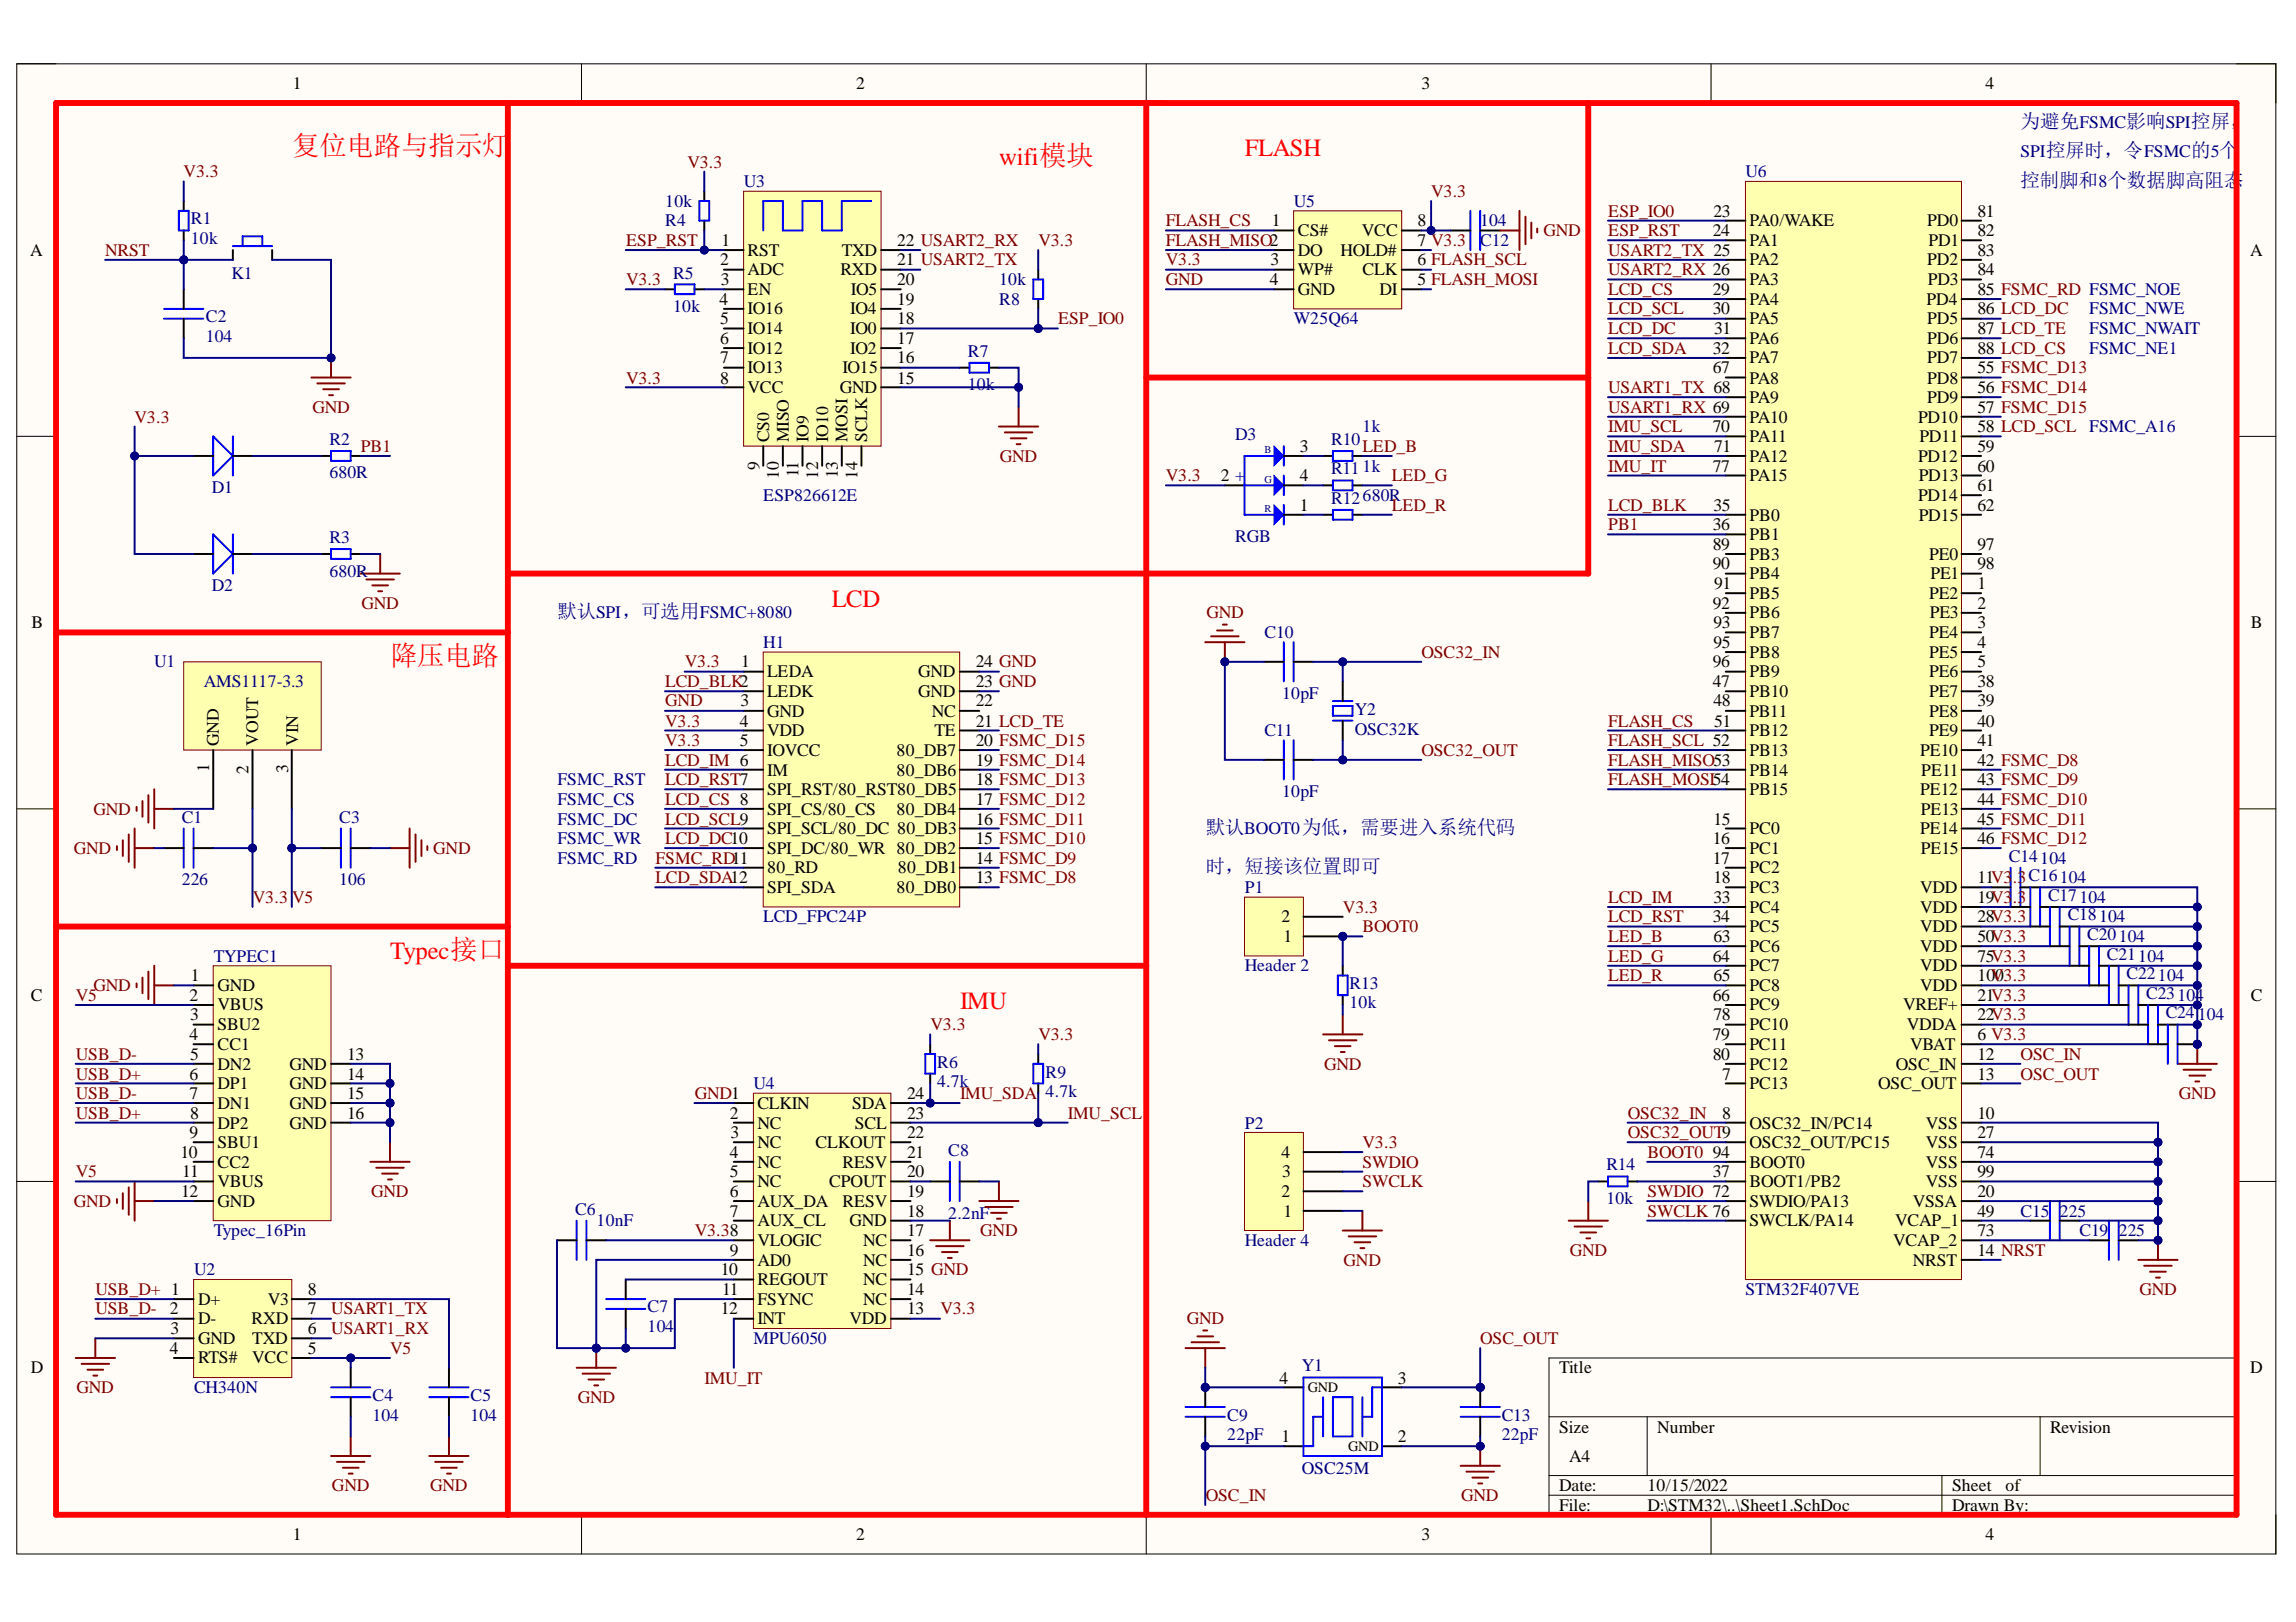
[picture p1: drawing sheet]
<svg xmlns="http://www.w3.org/2000/svg" width="297mm" height="210mm" viewBox="0 0 297 210" stroke-linecap="round" stroke-linejoin="round" font-family="sans-serif">
<defs><g id="words">
<g font-size="3.5" fill="#f00">
<text x="37.8" y="20.1">复位电路与指示灯</text>
<text x="50.5" y="86">降压电路</text>
</g>
<g font-size="3.2" fill="#f00">
<text x="129.3" y="21.4">wifi模块</text>
<text x="161.1" y="20.2">FLASH</text>
<text x="107.6" y="78.6">LCD</text>
<text x="50.5" y="124.1">Typec接口</text>
<text x="124.2" y="130.6">IMU</text>
</g>
<g font-size="2.5" fill="#000080">
<text x="261.4" y="16.5">为避免FSMC影响SPI控屏，</text>
<text x="261.4" y="24.1">控制脚和8个数据脚高阻态</text>
<text x="72.1" y="79.9">默认SPI，可选用FSMC+8080</text>
<text x="156" y="107.9">默认BOOT0为低，需要进入系统代码</text>
<text x="156" y="112.9">时，短接该位置即可</text>
</g>
<g font-size="2.3">
<text x="37.9" y="11.6">1</text>
<text x="110.8" y="11.6">2</text>
<text x="183.9" y="11.6">3</text>
<text x="256.9" y="11.6">4</text>
<text x="164.5" y="29.3">1</text>
<text x="183.4" y="29.3">8</text>
<text x="221.7" y="28">23</text>
<text x="226.3" y="29.3">PA0/WAKE</text>
<text x="249.3" y="29.3">PD0</text>
<text x="255.8" y="28">81</text>
<text x="3.9" y="33.1">A</text>
<text x="93.2" y="34.4">2</text>
<text x="93.3" y="31.8">1</text>
<text x="96.7" y="33.1">RST</text>
<text x="96.7" y="35.6">ADC</text>
<text x="108.7" y="35.6">RXD</text>
<text x="108.9" y="33.1">TXD</text>
<text x="116.1" y="34.4">21 USART2_TX</text>
<text x="116.1" y="31.8">22 USART2_RX</text>
<text x="164.4" y="34.4">3</text>
<text x="167.9" y="30.6">CS#</text>
<text x="167.9" y="33.1">DO</text>
<text x="167.9" y="35.6">WP#</text>
<text x="173.4" y="33.1">HOLD#</text>
<text x="176.2" y="30.6">VCC</text>
<text x="176.3" y="35.6">CLK</text>
<text x="183.4" y="34.4">6 FLASH_SCL</text>
<text x="183.4" y="31.8">7 V3.3</text>
<text x="221.6" y="30.6">24</text>
<text x="226.3" y="31.8">PA1</text>
<text x="226.3" y="34.4">PA2</text>
<text x="249.3" y="34.4">PD2</text>
<text x="249.5" y="31.8">PD1</text>
<text x="255.8" y="30.6">82</text>
<text x="255.8" y="33.1">83</text>
<text x="255.8" y="35.6">84</text>
<text x="291.1" y="33.1">A</text>
<text x="93.1" y="39.4">4</text>
<text x="93.2" y="42">5</text>
<text x="93.3" y="36.9">3</text>
<text x="96.7" y="38.2">EN</text>
<text x="96.7" y="40.7">IO16</text>
<text x="110" y="40.7">IO4</text>
<text x="110.1" y="38.2">IO5</text>
<text x="116.1" y="42">18</text>
<text x="116.1" y="39.4">19</text>
<text x="116.1" y="36.9">20</text>
<text x="164.3" y="36.9">4</text>
<text x="167.9" y="38.2">GND</text>
<text x="178.5" y="38.2">DI</text>
<text x="183.4" y="36.9">5 FLASH_MOSI</text>
<text x="221.6" y="38.2">29</text>
<text x="221.6" y="40.7">30</text>
<text x="226.3" y="36.9">PA3</text>
<text x="226.3" y="39.4">PA4</text>
<text x="226.3" y="42">PA5</text>
<text x="249.2" y="39.4">PD4</text>
<text x="249.3" y="42">PD5</text>
<text x="249.4" y="36.9">PD3</text>
<text x="255.8" y="38.2">85 FSMC_RD FSMC_NOE</text>
<text x="255.8" y="40.7">86 LCD_DC</text>
<text x="93.2" y="44.5">6</text>
<text x="93.2" y="47">7</text>
<text x="96.7" y="43.2">IO14</text>
<text x="96.7" y="45.8">IO12</text>
<text x="110" y="45.8">IO2</text>
<text x="110" y="43.2">IO0</text>
<text x="116.1" y="47">16</text>
<text x="116.1" y="44.5">17</text>
<text x="221.6" y="45.8">32</text>
<text x="221.8" y="43.2">31</text>
<text x="226.3" y="44.5">PA6</text>
<text x="226.3" y="47">PA7</text>
<text x="249.3" y="44.5">PD6</text>
<text x="249.3" y="47">PD7</text>
<text x="255.8" y="43.2">87 LCD_TE</text>
<text x="255.8" y="45.8">88 LCD_CS</text>
<text x="93.2" y="49.6">8</text>
<text x="96.7" y="48.3">IO13</text>
<text x="96.7" y="50.9">VCC</text>
<text x="108.6" y="50.9">GND</text>
<text x="109" y="48.3">IO15</text>
<text x="116.1" y="49.6">15</text>
<text x="221.6" y="48.3">67</text>
<text x="226.3" y="49.6">PA8</text>
<text x="226.3" y="52.2">PA9</text>
<text x="249.3" y="49.6">PD8</text>
<text x="249.3" y="52.2">PD9</text>
<text x="255.8" y="48.3">55 FSMC_D13</text>
<text x="255.8" y="50.9">56 FSMC_D14</text>
<text x="255.8" y="53.4">57 FSMC_D15</text>
<text x="99.5" y="57.2" transform="rotate(-90 99.5 57.2)">CS0</text>
<text x="102" y="57.2" transform="rotate(-90 102 57.2)">MISO</text>
<text x="104.6" y="57.2" transform="rotate(-90 104.6 57.2)">IO9</text>
<text x="107.1" y="57.2" transform="rotate(-90 107.1 57.2)">IO10</text>
<text x="109.7" y="57.2" transform="rotate(-90 109.7 57.2)">MOSI</text>
<text x="112.2" y="57.2" transform="rotate(-90 112.2 57.2)">SCLK</text>
<text x="168.2" y="58.5">3</text>
<text x="221.6" y="56">70</text>
<text x="221.8" y="58.5">71</text>
<text x="226.3" y="54.7">PA10</text>
<text x="226.3" y="57.2">PA11</text>
<text x="226.3" y="59.8">PA12</text>
<text x="248.1" y="54.7">PD10</text>
<text x="248.1" y="59.8">PD12</text>
<text x="248.3" y="57.2">PD11</text>
<text x="255.8" y="56">58 LCD_SCL</text>
<text x="255.8" y="58.5">59</text>
<text x="98.2" y="60.8" transform="rotate(-90 98.2 60.8)">9</text>
<text x="100.8" y="62" transform="rotate(-90 100.8 62)">10</text>
<text x="103.3" y="61.8" transform="rotate(-90 103.3 61.8)">11</text>
<text x="105.9" y="62" transform="rotate(-90 105.9 62)">12</text>
<text x="108.4" y="61.9" transform="rotate(-90 108.4 61.9)">13</text>
<text x="110.9" y="62" transform="rotate(-90 110.9 62)">14</text>
<text x="157.9" y="62.3">2 +</text>
<text x="168.2" y="62.3">4</text>
<text x="221.6" y="61">77</text>
<text x="226.3" y="62.3">PA15</text>
<text x="248.1" y="64.8">PD14</text>
<text x="248.2" y="62.3">PD13</text>
<text x="255.8" y="61">60</text>
<text x="255.8" y="63.6">61</text>
<text x="168.2" y="66.1">1</text>
<text x="221.6" y="68.6">36</text>
<text x="221.6" y="71.2">89</text>
<text x="221.7" y="66.1">35</text>
<text x="226.3" y="67.4">PB0</text>
<text x="226.3" y="69.9">PB1</text>
<text x="248.2" y="67.4">PD15</text>
<text x="255.8" y="66.1">62</text>
<text x="255.8" y="71.2">97</text>
<text x="221.6" y="73.7">90</text>
<text x="221.8" y="76.2">91</text>
<text x="226.3" y="72.4">PB3</text>
<text x="226.3" y="75">PB4</text>
<text x="226.3" y="77.5">PB5</text>
<text x="249.6" y="72.4">PE0</text>
<text x="249.6" y="77.5">PE2</text>
<text x="249.8" y="75">PE1</text>
<text x="255.8" y="73.7">98</text>
<text x="255.8" y="76.2">1</text>
<text x="4.1" y="81.3">B</text>
<text x="221.6" y="78.8">92</text>
<text x="221.7" y="81.3">93</text>
<text x="221.7" y="83.8">95</text>
<text x="226.3" y="80">PB6</text>
<text x="226.3" y="82.6">PB7</text>
<text x="249.6" y="82.6">PE4</text>
<text x="249.7" y="80">PE3</text>
<text x="255.8" y="78.8">2</text>
<text x="255.8" y="81.3">3</text>
<text x="255.8" y="83.8">4</text>
<text x="291.2" y="81.3">B</text>
<text x="95.9" y="86.4">1</text>
<text x="99.3" y="87.6">LEDA</text>
<text x="118.8" y="87.6">GND</text>
<text x="126.2" y="88.9">23 GND</text>
<text x="126.2" y="86.4">24 GND</text>
<text x="221.6" y="86.4">96</text>
<text x="221.6" y="88.9">47</text>
<text x="226.3" y="85.1">PB8</text>
<text x="226.3" y="87.6">PB9</text>
<text x="249.6" y="85.1">PE5</text>
<text x="249.6" y="87.6">PE6</text>
<text x="255.8" y="86.4">5</text>
<text x="255.8" y="88.9">38</text>
<text x="95.7" y="94">4</text>
<text x="95.8" y="91.4">3</text>
<text x="99.3" y="90.2">LEDK</text>
<text x="99.3" y="92.8">GND</text>
<text x="99.3" y="95.3">VDD</text>
<text x="118.8" y="90.2">GND</text>
<text x="120.6" y="92.8">NC</text>
<text x="120.9" y="95.3">TE</text>
<text x="126.2" y="94">21 LCD_TE</text>
<text x="126.2" y="91.4">22</text>
<text x="221.7" y="91.4">48</text>
<text x="221.8" y="94">51</text>
<text x="226.3" y="90.2">PB10</text>
<text x="226.3" y="92.8">PB11</text>
<text x="226.3" y="95.3">PB12</text>
<text x="249.6" y="90.2">PE7</text>
<text x="249.6" y="92.8">PE8</text>
<text x="249.6" y="95.3">PE9</text>
<text x="255.8" y="91.4">39</text>
<text x="255.8" y="94">40</text>
<text x="27.1" y="99.9" transform="rotate(-90 27.1 99.9)">1</text>
<text x="28.3" y="96.6" transform="rotate(-90 28.3 96.6)">GND</text>
<text x="32.1" y="100.1" transform="rotate(-90 32.1 100.1)">2</text>
<text x="33.4" y="96.6" transform="rotate(-90 33.4 96.6)">VOUT</text>
<text x="37.3" y="100" transform="rotate(-90 37.3 100)">3</text>
<text x="38.6" y="96.6" transform="rotate(-90 38.6 96.6)">VIN</text>
<text x="95.7" y="96.6">5</text>
<text x="99.3" y="97.8">IOVCC</text>
<text x="99.3" y="100.4">IM</text>
<text x="116" y="100.4">80_DB6</text>
<text x="116" y="97.8">80_DB7</text>
<text x="126.2" y="101.6">18 FSMC_D13</text>
<text x="126.2" y="99.1">19 FSMC_D14</text>
<text x="126.2" y="96.6">20 FSMC_D15</text>
<text x="226.3" y="97.8">PB13</text>
<text x="226.3" y="100.4">PB14</text>
<text x="248.4" y="97.8">PE10</text>
<text x="248.6" y="100.4">PE11</text>
<text x="255.8" y="96.6">41</text>
<text x="255.8" y="99.1">42 FSMC_D8</text>
<text x="255.8" y="101.6">43 FSMC_D9</text>
<text x="99.3" y="102.9">SPI_RST/80_RST80_DB5</text>
<text x="99.3" y="105.4">SPI_CS/80_CS</text>
<text x="99.3" y="108">SPI_SCL/80_DC 80_DB3</text>
<text x="116" y="105.4">80_DB4</text>
<text x="126.2" y="106.7">16 FSMC_D11</text>
<text x="126.2" y="104.2">17 FSMC_D12</text>
<text x="221.7" y="106.7">15</text>
<text x="226.3" y="102.9">PB15</text>
<text x="226.3" y="108">PC0</text>
<text x="248.4" y="102.9">PE12</text>
<text x="248.4" y="108">PE14</text>
<text x="248.5" y="105.4">PE13</text>
<text x="255.8" y="104.2">44 FSMC_D10</text>
<text x="255.8" y="106.7">45 FSMC_D11</text>
<text x="99.3" y="110.5">SPI_DC/80_WR 80_DB2</text>
<text x="99.3" y="113">80_RD</text>
<text x="116.2" y="113">80_DB1</text>
<text x="126.2" y="111.8">14 FSMC_D9</text>
<text x="126.2" y="109.2">15 FSMC_D10</text>
<text x="221.6" y="109.2">16</text>
<text x="221.6" y="111.8">17</text>
<text x="226.3" y="110.5">PC1</text>
<text x="226.3" y="113">PC2</text>
<text x="248.5" y="110.5">PE15</text>
<text x="255.8" y="109.2">46 FSMC_D12</text>
<text x="99.3" y="115.6">SPI_SDA</text>
<text x="116" y="115.6">80_DB0</text>
<text x="126.2" y="114.3">13 FSMC_D8</text>
<text x="165.8" y="119.4">2</text>
<text x="221.6" y="119.4">34</text>
<text x="221.7" y="114.3">18</text>
<text x="221.7" y="116.8">33</text>
<text x="226.3" y="115.6">PC3</text>
<text x="226.3" y="118.1">PC4</text>
<text x="248.4" y="115.6">VDD</text>
<text x="248.4" y="118.1">VDD</text>
<text x="255.8" y="114.3">11V3</text>
<text x="255.8" y="119.4">28V3.3</text>
<text x="255.8" y="116.8">19V3</text>
<text x="166" y="121.9">1</text>
<text x="221.6" y="124.4">64</text>
<text x="221.7" y="121.9">63</text>
<text x="226.3" y="120.6">PC5</text>
<text x="226.3" y="123.2">PC6</text>
<text x="226.3" y="125.7">PC7</text>
<text x="248.4" y="120.6">VDD</text>
<text x="248.4" y="123.2">VDD</text>
<text x="248.4" y="125.7">VDD</text>
<text x="255.8" y="121.9">50V3.3</text>
<text x="255.8" y="124.4">75V3.3</text>
<text x="4" y="129.5">C</text>
<text x="24.5" y="129.5">2</text>
<text x="24.7" y="127">1</text>
<text x="28.2" y="128.2">GND</text>
<text x="28.2" y="130.8">VBUS</text>
<text x="221.6" y="129.5">66</text>
<text x="221.7" y="127">65</text>
<text x="226.3" y="128.2">PC8</text>
<text x="226.3" y="130.8">PC9</text>
<text x="246.2" y="130.8">VREF+</text>
<text x="248.4" y="128.2">VDD</text>
<text x="255.8" y="127">10V</text>
<text x="255.8" y="129.5">21V3.3</text>
<text x="258.1" y="127">03.3</text>
<text x="291.2" y="129.5">C</text>
<text x="24.5" y="134.6">4</text>
<text x="24.6" y="132">3</text>
<text x="24.6" y="137.2">5</text>
<text x="28.2" y="133.3">SBU2</text>
<text x="28.2" y="135.9">CC1</text>
<text x="44.9" y="137.2">13</text>
<text x="221.6" y="134.6">79</text>
<text x="221.6" y="137.2">80</text>
<text x="221.7" y="132">78</text>
<text x="226.3" y="133.3">PC10</text>
<text x="226.3" y="135.9">PC11</text>
<text x="246.7" y="133.3">VDDA</text>
<text x="247.1" y="135.9">VBAT</text>
<text x="255.8" y="132">22V3.3</text>
<text x="255.8" y="134.6">6 V3.3</text>
<text x="255.8" y="137.2">12</text>
<text x="24.5" y="139.7">6</text>
<text x="24.5" y="142.2">7</text>
<text x="28.2" y="138.4">DN2</text>
<text x="28.2" y="141">DP1</text>
<text x="28.2" y="143.5">DN1</text>
<text x="37.5" y="138.4">GND</text>
<text x="37.5" y="141">GND</text>
<text x="37.5" y="143.5">GND</text>
<text x="44.9" y="139.7">14</text>
<text x="44.9" y="142.2">15</text>
<text x="98" y="143.5">CLKIN</text>
<text x="110.2" y="143.5">SDA</text>
<text x="117.4" y="142.2">24</text>
<text x="222.8" y="139.7">7</text>
<text x="226.3" y="138.4">PC12</text>
<text x="226.3" y="141">PC13</text>
<text x="243" y="141">OSC_OUT</text>
<text x="245.3" y="138.4">OSC_IN</text>
<text x="255.8" y="139.7">13</text>
<text x="23.3" y="149.8">10</text>
<text x="24.5" y="147.3">9</text>
<text x="24.6" y="144.8">8</text>
<text x="28.2" y="146">DP2</text>
<text x="28.2" y="148.6">SBU1</text>
<text x="37.5" y="146">GND</text>
<text x="44.9" y="144.8">16</text>
<text x="94.4" y="144.8">2</text>
<text x="94.4" y="149.8">4</text>
<text x="94.5" y="147.3">3</text>
<text x="98" y="146">NC</text>
<text x="98" y="148.6">NC</text>
<text x="105.5" y="148.6">CLKOUT</text>
<text x="110.6" y="146">SCL</text>
<text x="117.4" y="149.8">21</text>
<text x="117.4" y="147.3">22</text>
<text x="117.4" y="144.8">23</text>
<text x="165.8" y="149.8">4</text>
<text x="221.6" y="149.8">94</text>
<text x="222.8" y="144.8">8</text>
<text x="226.3" y="146">OSC32_IN/PC14</text>
<text x="226.3" y="148.6">OSC32_OUT/PC15</text>
<text x="249.2" y="146">VSS</text>
<text x="249.2" y="148.6">VSS</text>
<text x="255.8" y="144.8">10</text>
<text x="255.8" y="147.3">27</text>
<text x="255.8" y="149.8">74</text>
<text x="23.4" y="154.9">12</text>
<text x="23.6" y="152.4">11</text>
<text x="28.2" y="151.1">CC2</text>
<text x="28.2" y="153.6">VBUS</text>
<text x="94.4" y="152.4">5</text>
<text x="94.4" y="154.9">6</text>
<text x="98" y="151.1">NC</text>
<text x="98" y="153.6">NC</text>
<text x="107.3" y="153.6">CPOUT</text>
<text x="109" y="151.1">RESV</text>
<text x="117.4" y="154.9">19</text>
<text x="117.4" y="152.4">20</text>
<text x="165.8" y="154.9">2</text>
<text x="165.9" y="152.4">3</text>
<text x="221.6" y="152.4">37</text>
<text x="226.3" y="153.6">BOOT1/PB2</text>
<text x="226.3" y="151.1">BOOT0</text>
<text x="249.2" y="151.1">VSS</text>
<text x="249.2" y="153.6">VSS</text>
<text x="255.8" y="154.9">20</text>
<text x="255.8" y="152.4">99</text>
<text x="28.2" y="156.2">GND</text>
<text x="94.4" y="157.4">7</text>
<text x="98" y="156.2">AUX_DA</text>
<text x="98" y="158.7">AUX_CL</text>
<text x="98" y="161.2">VLOGIC</text>
<text x="109" y="156.2">RESV</text>
<text x="109.9" y="158.7">GND</text>
<text x="111.7" y="161.2">NC</text>
<text x="117.4" y="160">17</text>
<text x="117.4" y="157.4">18</text>
<text x="166" y="157.4">1</text>
<text x="226.3" y="156.2">SWDIO/PA13</text>
<text x="226.3" y="158.7">SWCLK/PA14</text>
<text x="244.9" y="161.2">VCAP_2</text>
<text x="245.2" y="158.7">VCAP_1</text>
<text x="247.5" y="156.2">VSSA</text>
<text x="255.8" y="157.4">49</text>
<text x="255.8" y="160">73</text>
<text x="39.8" y="167.6">8</text>
<text x="93.3" y="165">10</text>
<text x="93.4" y="167.6">11</text>
<text x="94.4" y="162.5">9</text>
<text x="98" y="163.8">AD0</text>
<text x="98" y="166.3">REGOUT</text>
<text x="111.7" y="166.3">NC</text>
<text x="111.7" y="163.8">NC</text>
<text x="117.4" y="167.6">14</text>
<text x="117.4" y="165">15 GND</text>
<text x="117.4" y="162.5">16</text>
<text x="247.5" y="163.8">NRST</text>
<text x="255.8" y="162.5">14 NRST</text>
<text x="22" y="170.1">2</text>
<text x="22.1" y="172.6">3</text>
<text x="25.6" y="168.8">D+</text>
<text x="25.6" y="171.4">D-</text>
<text x="25.6" y="173.9">GND</text>
<text x="32.6" y="171.4">RXD</text>
<text x="32.6" y="173.9">TXD</text>
<text x="34.7" y="168.8">V3</text>
<text x="39.8" y="172.6">6</text>
<text x="39.8" y="170.1">7</text>
<text x="93.3" y="170.1">12</text>
<text x="98" y="168.8">FSYNC</text>
<text x="98" y="171.4">INT</text>
<text x="109.9" y="171.4">VDD</text>
<text x="111.7" y="168.8">NC</text>
<text x="117.4" y="170.1">13</text>
<text x="4" y="177.7">D</text>
<text x="22" y="175.2">4</text>
<text x="25.6" y="176.4">RTS#</text>
<text x="32.6" y="176.4">VCC</text>
<text x="39.8" y="175.2">5</text>
<text x="165.5" y="179">4</text>
<text x="180.8" y="179">3</text>
<text x="201.7" y="177.7">Title</text>
<text x="291.1" y="177.7">D</text>
<text x="201.7" y="185.4">Size</text>
<text x="214.4" y="185.4">Number</text>
<text x="265.2" y="185.4">Revision</text>
<text x="165.8" y="186.6">1</text>
<text x="180.8" y="186.6">2</text>
<text x="203" y="189.2">A4</text>
<text x="201.7" y="193">Date:</text>
<text x="201.7" y="195.5">File:</text>
<text x="213.1" y="193">10/15/2022</text>
<text x="213.1" y="195.5">D:\STM32\..\Sheet1.SchDoc</text>
<text x="252.5" y="193">Sheet</text>
<text x="252.5" y="195.5">Drawn By:</text>
<text x="259.5" y="193">of</text>
<text x="37.9" y="199.3">1</text>
<text x="110.8" y="199.3">2</text>
<text x="183.9" y="199.3">3</text>
<text x="256.9" y="199.3">4</text>
</g>
<g font-size="2.3" fill="#800000">
<text x="23.8" y="23">V3.3</text>
<text x="88.9" y="21.7">V3.3</text>
<text x="150.8" y="29.3">FLASH_CS</text>
<text x="185.2" y="25.5">V3.3</text>
<text x="208.1" y="28">ESP_IO0</text>
<text x="13.6" y="33.1">NRST</text>
<text x="81" y="31.8">ESP_RST</text>
<text x="134.3" y="31.8">V3.3</text>
<text x="150.8" y="31.8">FLASH_MISO2</text>
<text x="150.8" y="34.4">V3.3</text>
<text x="199.7" y="30.6">GND</text>
<text x="208.1" y="33.1">USART2_TX 25</text>
<text x="208.1" y="35.6">USART2_RX 26</text>
<text x="208.1" y="30.6">ESP_RST</text>
<text x="81" y="36.9">V3.3</text>
<text x="136.9" y="42">ESP_IO0</text>
<text x="150.8" y="36.9">GND</text>
<text x="208.1" y="40.7">LCD_SCL</text>
<text x="208.1" y="38.2">LCD_CS</text>
<text x="208.1" y="45.8">LCD_SDA</text>
<text x="208.1" y="43.2">LCD_DC</text>
<text x="40.4" y="53.4">GND</text>
<text x="81" y="49.6">V3.3</text>
<text x="208.1" y="50.9">USART1_TX 68</text>
<text x="208.1" y="53.4">USART1_RX 69</text>
<text x="17.4" y="54.7">V3.3</text>
<text x="46.7" y="58.5">PB1</text>
<text x="129.4" y="59.8">GND</text>
<text x="176.3" y="58.5">LED_B</text>
<text x="208.1" y="56">IMU_SCL</text>
<text x="208.1" y="58.5">IMU_SDA</text>
<text x="150.8" y="62.3">V3.3</text>
<text x="180.1" y="62.3">LED_G</text>
<text x="208.1" y="61">IMU_IT</text>
<text x="180.1" y="66.1">LED_R</text>
<text x="208.1" y="66.1">LCD_BLK</text>
<text x="208.1" y="68.6">PB1</text>
<text x="46.8" y="78.8">GND</text>
<text x="156.1" y="80">GND</text>
<text x="86.1" y="88.9">LCD_BLK2</text>
<text x="88.6" y="86.4">V3.3</text>
<text x="183.9" y="85.1">OSC32_IN</text>
<text x="86.1" y="91.4">GND</text>
<text x="86.1" y="94">V3.3</text>
<text x="208.1" y="94">FLASH_CS</text>
<text x="86.1" y="96.6">V3.3</text>
<text x="86.1" y="101.6">LCD_RST7</text>
<text x="86.1" y="99.1">LCD_IM 6</text>
<text x="183.9" y="97.8">OSC32_OUT</text>
<text x="208.1" y="96.6">FLASH_SCL 52</text>
<text x="208.1" y="99.1">FLASH_MISO53</text>
<text x="208.1" y="101.6">FLASH_MOSI54</text>
<text x="12.1" y="105.4">GND</text>
<text x="86.1" y="104.2">LCD_CS 8</text>
<text x="86.1" y="106.7">LCD_SCL9</text>
<text x="9.6" y="110.5">GND</text>
<text x="56.1" y="110.5">GND</text>
<text x="84.8" y="111.8">FSMC_RD11</text>
<text x="86.1" y="109.2">LCD_DC10</text>
<text x="32.7" y="116.8">V3.3</text>
<text x="37.8" y="116.8">V5</text>
<text x="84.8" y="114.3">LCD_SDA12</text>
<text x="173.7" y="118.1">V3.3</text>
<text x="208.1" y="116.8">LCD_IM</text>
<text x="208.1" y="119.4">LCD_RST</text>
<text x="260.4" y="114.3">.3C16104</text>
<text x="260.4" y="116.8">.3</text>
<text x="176.3" y="120.6">BOOT0</text>
<text x="208.1" y="121.9">LED_B</text>
<text x="208.1" y="124.4">LED_G</text>
<text x="9.8" y="129.5">V5</text>
<text x="12.1" y="128.2">GND</text>
<text x="208.1" y="127">LED_R</text>
<text x="9.8" y="137.2">USB_D-</text>
<text x="120.4" y="133.3">V3.3</text>
<text x="134.3" y="134.6">V3.3</text>
<text x="261.4" y="137.2">OSC_IN</text>
<text x="9.8" y="139.7">USB_D+</text>
<text x="9.8" y="142.2">USB_D-</text>
<text x="89.9" y="142.2">GND1</text>
<text x="124.2" y="142.2">IMU_SDA</text>
<text x="171.3" y="138.4">GND</text>
<text x="261.4" y="139.7">OSC_OUT</text>
<text x="281.9" y="142.2">GND</text>
<text x="9.8" y="144.8">USB_D+</text>
<text x="138.1" y="144.8">IMU_SCL</text>
<text x="176.3" y="148.6">V3.3</text>
<text x="210.6" y="144.8">OSC32_IN</text>
<text x="210.6" y="147.3">OSC32_OUT9</text>
<text x="213.1" y="149.8">BOOT0</text>
<text x="9.8" y="152.4">V5</text>
<text x="48" y="154.9">GND</text>
<text x="176.3" y="151.1">SWDIO</text>
<text x="176.3" y="153.6">SWCLK</text>
<text x="213.1" y="154.9">SWDIO 72</text>
<text x="9.6" y="156.2">GND</text>
<text x="89.9" y="160">V3.38</text>
<text x="126.8" y="160">GND</text>
<text x="213.1" y="157.4">SWCLK 76</text>
<text x="12.3" y="167.6">USB_D+ 1</text>
<text x="173.8" y="163.8">GND</text>
<text x="203.1" y="162.5">GND</text>
<text x="276.8" y="167.6">GND</text>
<text x="12.3" y="170.1">USB_D-</text>
<text x="42.9" y="172.6">USART1_RX</text>
<text x="42.9" y="170.1">USART1_TX</text>
<text x="121.7" y="170.1">V3.3</text>
<text x="153.5" y="171.4">GND</text>
<text x="191.5" y="173.9">OSC_OUT</text>
<text x="50.5" y="175.2">V5</text>
<text x="91.1" y="179">IMU_IT</text>
<text x="9.9" y="180.3">GND</text>
<text x="74.7" y="181.6">GND</text>
<text x="42.9" y="193">GND</text>
<text x="55.6" y="193">GND</text>
<text x="156" y="194.2">OSC_IN</text>
<text x="189" y="194.2">GND</text>
</g>
<g font-size="2.3" fill="#000080">
<text x="225.8" y="23">U6</text>
<text x="261.4" y="20.3">SPI控屏时，令FSMC的5个</text>
<text x="24.7" y="29">R1</text>
<text x="86.1" y="29.3">R4</text>
<text x="86.1" y="26.8">10k</text>
<text x="96.2" y="24.2">U3</text>
<text x="167.4" y="26.8">U5</text>
<text x="191.5" y="29.3">104</text>
<text x="24.7" y="31.6">10k</text>
<text x="191.5" y="31.8">C12</text>
<text x="26.6" y="41.7">C2</text>
<text x="29.9" y="36.1">K1</text>
<text x="87.1" y="36">R5</text>
<text x="87.1" y="40.3">10k</text>
<text x="129.3" y="39.4">R8</text>
<text x="129.3" y="36.9">10k</text>
<text x="167.4" y="42">W25Q64</text>
<text x="270.3" y="40.7">FSMC_NWE</text>
<text x="26.6" y="44.2">104</text>
<text x="125.2" y="46.2">R7</text>
<text x="270.3" y="45.8">FSMC_NE1</text>
<text x="270.3" y="43.2">FSMC_NWAIT</text>
<text x="125.2" y="50.5">10k</text>
<text x="42.6" y="57.6">R2</text>
<text x="159.8" y="57">D3</text>
<text x="172.2" y="57.6">R10</text>
<text x="176.3" y="56">1k</text>
<text x="270.3" y="56">FSMC_A16</text>
<text x="27.4" y="63.8">D1</text>
<text x="42.6" y="61.9">680R</text>
<text x="98.8" y="64.8">ESP826612E</text>
<text x="172.2" y="65.2">R12680R</text>
<text x="172.2" y="61.4">R11</text>
<text x="176.3" y="61">1k</text>
<text x="42.6" y="70.2">R3</text>
<text x="159.8" y="70.1">RGB</text>
<text x="27.4" y="76.5">D2</text>
<text x="42.6" y="74.6">680R</text>
<text x="98.8" y="83.8">H1</text>
<text x="163.6" y="82.6">C10</text>
<text x="20" y="86.4">U1</text>
<text x="26.4" y="88.9">AMS1117-3.3</text>
<text x="163.6" y="95.3">C11</text>
<text x="165.9" y="90.4">10pF</text>
<text x="175.3" y="92.5">Y2</text>
<text x="175.3" y="95.1">OSC32K</text>
<text x="72.1" y="101.6">FSMC_RST</text>
<text x="23.5" y="106.4">C1</text>
<text x="43.9" y="106.4">C3</text>
<text x="72.1" y="104.2">FSMC_CS</text>
<text x="72.1" y="106.7">FSMC_DC</text>
<text x="165.9" y="103.2">10pF</text>
<text x="72.1" y="109.2">FSMC_WR</text>
<text x="72.1" y="111.8">FSMC_RD</text>
<text x="259.9" y="111.5">C14104</text>
<text x="23.5" y="114.6">226</text>
<text x="43.9" y="114.6">106</text>
<text x="98.8" y="119.4">LCD_FPC24P</text>
<text x="161.1" y="115.6">P1</text>
<text x="265" y="116.6">C17104</text>
<text x="267.5" y="119.1">C18104</text>
<text x="27.6" y="124.4">TYPEC1</text>
<text x="161.1" y="125.7">Header 2</text>
<text x="270" y="121.6">C20104</text>
<text x="272.6" y="124.2">C21104</text>
<text x="174.6" y="128">R13</text>
<text x="174.6" y="130.5">10k</text>
<text x="275.1" y="126.7">C22104</text>
<text x="277.7" y="129.2">C23104</text>
<text x="280.2" y="131.8">C24</text>
<text x="284.3" y="132">104</text>
<text x="97.5" y="141">U4</text>
<text x="121.2" y="138.2">R6</text>
<text x="121.2" y="140.7">4.7k</text>
<text x="135.3" y="139.5">R9</text>
<text x="135.3" y="142">4.7k</text>
<text x="122.7" y="149.6">C8</text>
<text x="161.1" y="146">P2</text>
<text x="207.8" y="151.4">R14</text>
<text x="207.8" y="155.7">10k</text>
<text x="27.6" y="160">Typec_16Pin</text>
<text x="74.4" y="157.2">C6</text>
<text x="77.2" y="158.7">10nF</text>
<text x="122.7" y="157.7">2.2nF</text>
<text x="161.1" y="161.2">Header 4</text>
<text x="261.4" y="157.4">C15</text>
<text x="266.5" y="157.4">225</text>
<text x="269" y="160">C19</text>
<text x="274.1" y="160">225</text>
<text x="25.1" y="165">U2</text>
<text x="225.8" y="167.6">STM32F407VE</text>
<text x="83.8" y="169.8">C7</text>
<text x="83.8" y="172.4">104</text>
<text x="97.5" y="173.9">MPU6050</text>
<text x="168.4" y="177.4">Y1</text>
<text x="25.1" y="180.3">CH340N</text>
<text x="48.2" y="181.3">C4</text>
<text x="48.2" y="183.9">104</text>
<text x="60.9" y="181.3">C5</text>
<text x="60.9" y="183.9">104</text>
<text x="158.8" y="183.9">C9</text>
<text x="194.3" y="183.9">C13</text>
<text x="158.8" y="186.4">22pF</text>
<text x="168.4" y="190.7">OSC25M</text>
<text x="194.3" y="186.4">22pF</text>
</g>
<g font-size="1.9">
<text x="169.2" y="180.1">GND</text>
<text x="174.4" y="187.7">GND</text>
</g>
<g font-size="1.4" fill="#000080">
<text x="163.6" y="58.7">B</text>
<text x="163.6" y="62.5">G</text>
<text x="163.6" y="66.3">R</text>
</g>
</g></defs>
<path d="M2.2 8.3h292.2v192.8h-292.2z" fill-rule="evenodd" fill="#fffcf8"/>
<path d="M2.2 8.3h292.2v192.8h-292.2z" fill="none" stroke="#000" stroke-width=".13"/>
<path d="M7.2 13.3h282.1v182.7h-282.1z" fill-rule="evenodd" fill="#fffcf8"/>
<g fill="none" stroke="#000" stroke-width=".13">
<path d="M2.2 8.3h5M7.2 13.3h282.1v182.7h-282.1zM75.2 8.3v5M148.3 8.3v5M221.4 8.3v5M289.3 8.3h5.1v5M2.2 56.5h5M289.3 56.5h5.1M2.2 104.7h5M289.3 104.7h5.1M2.2 152.9h5M289.3 152.9h5.1"/>
<path d="M289.3 175.7h-88.9v20.3M75.2 196v5.1M148.3 196v5.1M200.4 183.3h88.9M200.4 191h88.9M200.4 193.5h88.9M213.1 183.3v7.7M221.4 196v5.1M251.2 191v5M263.9 183.3v7.7M294.4 196v5.1"/>
</g>
<path d="M225.8 23.5h28v142.1h-28z" fill-rule="evenodd" fill="#ffffb0"/>
<path d="M225.8 23.5h28v142.1h-28z" fill="none" stroke="#800000" stroke-width=".13"/>
<g fill="none" stroke="#000" stroke-width=".25">
<path d="M223.3 28.6h2.5M223.3 31.1h2.5M223.3 33.6h2.5M223.3 36.2h2.5M223.3 38.7h2.5M253.8 28.6h2.5M253.8 31.1h2.5M253.8 33.6h2.5M253.8 36.2h2.5M253.8 38.7h2.5M223.3 41.2h2.5M223.3 43.8h2.5"/>
<path d="M223.3 46.3h2.5M223.3 48.9h2.5M223.3 51.4h2.5M223.3 53.9h2.5M223.3 56.5h2.5M223.3 59h2.5M253.8 41.2h2.5M253.8 43.8h2.5M253.8 46.3h2.5M253.8 48.9h2.5M253.8 51.4h2.5M253.8 53.9h2.5"/>
<path d="M253.8 56.5h2.5M253.8 59h2.5M223.3 61.5h2.5M223.3 66.6h2.5M223.3 69.2h2.5M223.3 71.7h2.5M223.3 74.2h2.5M223.3 76.8h2.5M223.3 79.3h2.5M253.8 61.5h2.5M253.8 66.6h2.5M253.8 71.7h2.5"/>
<path d="M253.8 74.2h2.5M253.8 76.8h2.5M253.8 79.3h2.5M253.8 64.1h2.5M223.3 81.8h2.5M223.3 84.4h2.5M223.3 86.9h2.5M223.3 89.5h2.5M223.3 92h2.5M223.3 94.5h2.5M223.3 97.1h2.5M223.3 99.6h2.5"/>
<path d="M253.8 81.8h2.5M253.8 84.4h2.5M253.8 86.9h2.5M253.8 89.5h2.5M253.8 92h2.5M253.8 94.5h2.5M253.8 97.1h2.5M253.8 99.6h2.5M223.3 102.1h2.5M223.3 107.2h2.5M223.3 109.8h2.5M223.3 112.3h2.5"/>
<path d="M223.3 114.8h2.5M223.3 117.4h2.5M223.3 119.9h2.5M253.8 102.1h2.5M253.8 107.2h2.5M253.8 109.8h2.5M253.8 114.8h2.5M253.8 117.4h2.5M253.8 119.9h2.5M253.8 104.7h2.5M223.3 122.4h2.5M223.3 125h2.5"/>
<path d="M223.3 127.5h2.5M223.3 130.1h2.5M223.3 132.6h2.5M223.3 135.1h2.5M223.3 137.7h2.5M253.8 122.4h2.5M253.8 125h2.5M253.8 127.5h2.5M253.8 130.1h2.5M253.8 132.6h2.5M253.8 135.1h2.5M253.8 137.7h2.5"/>
<path d="M223.3 155.4h2.5M223.3 158h2.5M223.3 152.9h2.5M223.3 150.4h2.5M223.3 140.2h2.5M223.3 145.3h2.5M223.3 147.8h2.5M253.8 155.4h2.5M253.8 158h2.5M253.8 152.9h2.5M253.8 150.4h2.5M253.8 140.2h2.5"/>
<path d="M253.8 145.3h2.5M253.8 147.8h2.5M253.8 160.5h2.5M253.8 163h2.5"/>
</g>
<path d="M27.6 125h15.2v33h-15.2z" fill-rule="evenodd" fill="#ffffb0"/>
<path d="M27.6 125h15.2v33h-15.2z" fill="none" stroke="#800000" stroke-width=".13"/>
<g fill="none" stroke="#000" stroke-width=".25">
<path d="M25 127.5h2.6M25 130.1h2.6M25 132.6h2.6M25 135.1h2.6M25 137.7h2.6M42.8 137.7h2.6M25 140.2h2.6M25 142.7h2.6M25 145.3h2.6M25 147.8h2.6M25 150.4h2.6M25 152.9h2.6"/>
<path d="M25 155.4h2.6M42.8 140.2h2.6M42.8 142.7h2.6M42.8 145.3h2.6"/>
</g>
<path d="M25 165.6h12.8v12.7h-12.8z" fill-rule="evenodd" fill="#ffffb0"/>
<path d="M25 165.6h12.8v12.7h-12.8z" fill="none" stroke="#800000" stroke-width=".13"/>
<path d="M22.5 168.1h2.5M22.5 170.7h2.5M22.5 173.2h2.5M22.5 175.7h2.5M37.8 168.1h2.5M37.8 170.7h2.5M37.8 173.2h2.5M37.8 175.7h2.5" fill="none" stroke="#000" stroke-width=".25"/>
<path d="M23.8 85.6h17.8v11.5h-17.8z" fill-rule="evenodd" fill="#ffffb0"/>
<path d="M23.8 85.6h17.8v11.5h-17.8z" fill="none" stroke="#800000" stroke-width=".13"/>
<g fill="none" stroke="#000" stroke-width=".25">
<path d="M27.6 97.1v7.6M32.7 97.1v7.6M37.8 97.1v7.6M21.2 109.8h2.6M25 109.8h2.6M41.6 109.8h2.5M45.4 109.8h2.5M257.6 114.8h2.5M260.1 117.4h2.6M261.4 114.8h2.5M262.7 119.9h2.5M263.9 117.4h2.6"/>
<path d="M266.5 119.9h2.5M265.2 122.4h2.5M267.7 125h2.6M269 122.4h2.6M270.3 127.5h2.5M271.6 125h2.5M272.8 130.1h2.6M274.1 127.5h2.5M275.4 132.6h2.5M276.6 130.1h2.6M279.2 132.6h2.5M45.4 177v2.5"/>
<path d="M58.1 177v2.5M45.4 180.8v2.5M58.1 180.8v2.5"/>
</g>
<g fill="none" stroke="#800000" stroke-width=".25">
<path d="M15.1 109.5v.5M15.9 108.7v2.1M16.7 108v3.5M17.4 107.2v5.1M17.4 109.8h2.6M17.7 104.4v.5M18.4 103.7v2M19.2 102.9v3.6M20 102.1v5.1M20 104.7h2.5M50.5 109.8h2.5M53 107.2v5.1"/>
<path d="M53.8 108v3.5M54.5 108.7v2.1M55.3 109.5v.5M17.7 127.3v.5M18.4 126.5v2M19.2 125.7v3.6M20 125v5.1M20 127.5h2.5M281.7 137.7h5.1M282.5 138.4h3.5M283.2 139.2h2.1M284 140h.5"/>
<path d="M284.3 135.1v2.6M15.1 155.2v.5M15.9 154.4v2M16.7 153.7v3.5M17.4 152.9v5.1M17.4 155.4h2.6M47.9 150.4h5.1M48.7 151.1h3.5M49.4 151.9h2.1M50.2 152.6h.5M50.5 147.8v2.6M9.8 175.7h5.1"/>
<path d="M10.6 176.5h3.5M11.3 177.3h2M12.1 178h.5M12.3 173.2v2.5M42.8 188.4h5.1M43.6 189.2h3.6M44.4 189.9h2M45.1 190.7h.5M45.4 185.9v2.5M55.5 188.4h5.1M56.3 189.2h3.6M57.1 189.9h2"/>
<path d="M57.8 190.7h.5M58.1 185.9v2.5"/>
</g>
<g fill="none" stroke="#00f" stroke-width=".25">
<path d="M23.8 107.2v5.1M25 107.2v5.1M44.1 107.2v5.1M45.4 107.2v5.1M260.1 112.3v5.1M261.4 112.3v5.1M262.7 114.8v5.1M263.9 114.8v5.1M265.2 117.4v5M266.5 117.4v5M267.7 119.9v5.1M269 119.9v5.1"/>
<path d="M270.3 122.4v5.1M271.6 122.4v5.1M272.8 125v5.1M274.1 125v5.1M275.4 127.5v5.1M276.6 127.5v5.1M277.9 130.1v5M279.2 130.1v5M42.8 179.5h5.1M55.5 179.5h5.1M42.8 180.8h5.1M55.5 180.8h5.1"/>
</g>
<path d="M7.2 81.8h58.5v114.2M7.2 119.9h58.5" fill="none" stroke="#f00" stroke-width=".76"/>
<circle cx="284.3" cy="135.1" r=".51" fill="#000080"/>
<circle cx="284.3" cy="135.1" r=".51" fill="none" stroke="#000080" stroke-width=".13"/>
<circle cx="284.3" cy="135.1" r=".51" fill="#000080"/>
<circle cx="284.3" cy="135.1" r=".51" fill="none" stroke="#000080" stroke-width=".13"/>
<path d="M280.5 132.6v5.1M281.7 132.6v5.1" fill="none" stroke="#00f" stroke-width=".25"/>
<path d="M281.7 135.1h2.6" fill="none" stroke="#000" stroke-width=".25"/>
<circle cx="284.3" cy="135.1" r=".51" fill="#000080"/>
<circle cx="284.3" cy="135.1" r=".51" fill="none" stroke="#000080" stroke-width=".13"/>
<path d="M277.9 135.1h2.6M262.7 158h2.5M266.5 158h2.5M166.1 179.5h2.5M178.8 179.5h2.5M270.3 160.5h2.5M274.1 160.5h2.5M166.1 187.2h2.5M178.8 187.2h2.5" fill="none" stroke="#000" stroke-width=".25"/>
<path d="M265.2 155.4v5.1M266.5 155.4v5.1M272.8 158v5M274.1 158v5M168.6 178.3h10.2v10.1h-10.2zM178.8 179.5h-1.3v3.8h-1.2M171.2 180.8v5.1M171.2 183.3h-1.3v3.9h-1.3M172.4 180.8h2.6v5.1h-2.6zM176.3 180.8v5.1" fill="none" stroke="#00f" stroke-width=".25"/>
<path d="M189 189.7h5M189.7 190.4h3.6M190.5 191.2h2M191.2 192h.6M191.5 187.2v2.5" fill="none" stroke="#800000" stroke-width=".25"/>
<circle cx="191.5" cy="187.2" r=".51" fill="#000080"/>
<circle cx="191.5" cy="187.2" r=".51" fill="none" stroke="#000080" stroke-width=".13"/>
<circle cx="155.9" cy="179.5" r=".51" fill="#000080"/>
<circle cx="155.9" cy="179.5" r=".51" fill="none" stroke="#000080" stroke-width=".13"/>
<path d="M153.4 182.1h5.1M153.4 183.3h5.1" fill="none" stroke="#00f" stroke-width=".25"/>
<path d="M155.9 179.5v2.6" fill="none" stroke="#000" stroke-width=".25"/>
<circle cx="155.9" cy="179.5" r=".51" fill="#000080"/>
<circle cx="155.9" cy="179.5" r=".51" fill="none" stroke="#000080" stroke-width=".13"/>
<path d="M155.9 183.3v2.6" fill="none" stroke="#000" stroke-width=".25"/>
<path d="M153.4 174.5h5.1M154.1 173.7h3.6M154.9 172.9h2M155.7 172.2h.5M155.9 174.5v2.5" fill="none" stroke="#800000" stroke-width=".25"/>
<circle cx="191.5" cy="179.5" r=".51" fill="#000080"/>
<circle cx="191.5" cy="179.5" r=".51" fill="none" stroke="#000080" stroke-width=".13"/>
<path d="M189 182.1h5M189 183.3h5" fill="none" stroke="#00f" stroke-width=".25"/>
<path d="M191.5 179.5v2.6" fill="none" stroke="#000" stroke-width=".25"/>
<circle cx="191.5" cy="179.5" r=".51" fill="#000080"/>
<circle cx="191.5" cy="179.5" r=".51" fill="none" stroke="#000080" stroke-width=".13"/>
<path d="M191.5 183.3v2.6" fill="none" stroke="#000" stroke-width=".25"/>
<path d="M276.6 163h5.1M277.4 163.8h3.6M278.2 164.6h2M278.9 165.3h.5M279.2 160.5v2.5" fill="none" stroke="#800000" stroke-width=".25"/>
<circle cx="279.2" cy="160.5" r=".51" fill="#000080"/>
<circle cx="279.2" cy="160.5" r=".51" fill="none" stroke="#000080" stroke-width=".13"/>
<path d="M166.1 83.1v5.1M166.1 95.8v5.1M167.4 83.1v5.1M167.4 95.8v5.1M172.4 91.4h2.6v1.2h-2.6zM172.4 90.7h2.6M172.4 93.3h2.6" fill="none" stroke="#00f" stroke-width=".25"/>
<path d="M163.5 85.6h2.6M163.5 98.3h2.6M167.4 85.6h2.5M167.4 98.3h2.5M173.7 88.2v2.5M173.7 93.3v2.5" fill="none" stroke="#000" stroke-width=".25"/>
<path d="M155.9 83.1h5.1M156.7 82.3h3.5M157.4 81.6h2.1M158.2 80.8h.5M158.5 83.1v2.5" fill="none" stroke="#800000" stroke-width=".25"/>
<circle cx="158.5" cy="85.6" r=".51" fill="#000080"/>
<circle cx="158.5" cy="85.6" r=".51" fill="none" stroke="#000080" stroke-width=".13"/>
<path d="M206.7 152.9h1.3M210.6 152.9h1.2" fill="none" stroke="#000" stroke-width=".25"/>
<path d="M208 152.3h2.6v1.2h-2.6z" fill="none" stroke="#00f" stroke-width=".25"/>
<path d="M202.9 158h5.1M203.7 158.7h3.6M204.5 159.5h2M205.5 155.4v2.6M205.2 160.3h.5" fill="none" stroke="#800000" stroke-width=".25"/>
<circle cx="173.7" cy="121.2" r=".51" fill="#000080"/>
<circle cx="173.7" cy="121.2" r=".51" fill="none" stroke="#000080" stroke-width=".13"/>
<path d="M161 116.1h7.6v7.6h-7.6z" fill-rule="evenodd" fill="#ffffb0"/>
<path d="M161 116.1h7.6v7.6h-7.6z" fill="none" stroke="#800000" stroke-width=".13"/>
<path d="M168.6 121.2h5.1" fill="none" stroke="#000" stroke-width=".25"/>
<circle cx="173.7" cy="121.2" r=".51" fill="#000080"/>
<circle cx="173.7" cy="121.2" r=".51" fill="none" stroke="#000080" stroke-width=".13"/>
<path d="M168.6 118.6h5.1M173.7 125v1.2M173.7 128.8v1.3" fill="none" stroke="#000" stroke-width=".25"/>
<path d="M173.1 126.2h1.2v2.6h-1.2z" fill="none" stroke="#00f" stroke-width=".25"/>
<path d="M171.2 133.9h5.1M171.9 134.6h3.6M172.7 135.4h2M173.5 136.1h.5M173.7 131.3v2.6" fill="none" stroke="#800000" stroke-width=".25"/>
<path d="M161 146.5h7.6v12.7h-7.6z" fill-rule="evenodd" fill="#ffffb0"/>
<path d="M161 146.5h7.6v12.7h-7.6z" fill="none" stroke="#800000" stroke-width=".13"/>
<path d="M30.1 32.4v1.2M35.2 32.4v1.2M25 59h2.6M30.1 59h2.6M168.6 156.7h5.1M168.6 154.2h5.1M168.6 151.6h5.1M168.6 149.1h5.1" fill="none" stroke="#000" stroke-width=".25"/>
<path d="M40.3 48.9h5.1M41.1 49.6h3.5M41.8 50.4h2M42.6 51.1h.5M42.8 46.3v2.6M173.7 159.2h5.1M176.3 156.7v2.5M174.5 160h3.5M175.2 160.8h2.1M176 161.5h.5" fill="none" stroke="#800000" stroke-width=".25"/>
<path d="M30.1 31.8h5.1M31.4 31.8v-1.2h2.5v1.2M27.6 56.5l2.5 2.5-2.5 2.5zM30.1 56.5v5" fill="none" stroke="#00f" stroke-width=".25"/>
<circle cx="42.8" cy="46.3" r=".51" fill="#000080"/>
<circle cx="42.8" cy="46.3" r=".51" fill="none" stroke="#000080" stroke-width=".13"/>
<path d="M21.2 40h5.1M23.1 27.3h1.3v2.5h-1.3zM21.2 41.2h5.1M42.8 58.4h2.6v1.2h-2.6zM27.6 69.2l2.5 2.5-2.5 2.5zM30.1 69.2v5M42.8 71.1h2.6v1.2h-2.6z" fill="none" stroke="#00f" stroke-width=".25"/>
<path d="M23.8 26v1.3M23.8 29.8v1.3M23.8 37.4v2.6M23.8 41.2v2.6M41.6 59h1.2M45.4 59h1.2M25 71.7h2.6M30.1 71.7h2.6M41.6 71.7h1.2M45.4 71.7h1.2" fill="none" stroke="#000" stroke-width=".25"/>
<path d="M46.6 74.2h5.1M47.4 75h3.6M48.2 75.8h2M48.9 76.5h.5M49.2 71.7v2.5" fill="none" stroke="#800000" stroke-width=".25"/>
<path d="M65.7 81.8v-68.5h-58.5v182.7h58.5" fill="none" stroke="#f00" stroke-width=".76"/>
<path d="M96.2 24.7h17.8v33h-17.8z" fill-rule="evenodd" fill="#ffffb0"/>
<path d="M96.2 24.7h17.8v33h-17.8z" fill="none" stroke="#800000" stroke-width=".13"/>
<g fill="none" stroke="#000" stroke-width=".25">
<path d="M86 37.4h1.3M89.8 37.4h1.3M91.1 24.7v1.3M91.1 28.6v1.2M93.7 32.4h2.5M93.7 34.9h2.5M93.7 37.4h2.5M93.7 40h2.5M114 32.4h2.5M114 34.9h2.5M114 37.4h2.5M114 40h2.5"/>
<path d="M134.3 34.9v1.3M134.3 38.7v1.3M93.7 42.5h2.5M93.7 45h2.5M93.7 47.6h2.5M93.7 50.1h2.5M98.7 57.7v2.6M101.3 57.7v2.6M103.8 57.7v2.6M106.4 57.7v2.6M108.9 57.7v2.6M111.4 57.7v2.6"/>
<path d="M114 42.5h2.5M114 45h2.5M114 47.6h2.5M114 50.1h2.5M124.2 47.6h1.2M128 47.6h1.2"/>
</g>
<path d="M87.3 36.8h2.5v1.3h-2.5zM90.5 26h1.3v2.6h-1.3zM112.7 26h-3.8v3.8h-2.5v-3.8h-2.6v3.8h-2.5v-3.8h-2.6v3.8M133.7 36.2h1.3v2.5h-1.3zM125.4 46.9h2.6v1.3h-2.6z" fill="none" stroke="#00f" stroke-width=".25"/>
<path d="M129.2 55.2h5.1M130 56h3.6M130.8 56.7h2M131.5 57.5h.5M131.8 52.7v2.5" fill="none" stroke="#800000" stroke-width=".25"/>
<path d="M98.7 84.4h25.5v33h-25.5z" fill-rule="evenodd" fill="#ffffb0"/>
<path d="M98.7 84.4h25.5v33h-25.5z" fill="none" stroke="#800000" stroke-width=".13"/>
<g fill="none" stroke="#000" stroke-width=".25">
<path d="M96.2 86.9h2.5M96.2 89.5h2.5M96.2 92h2.5M96.2 94.5h2.5M96.2 97.1h2.5M96.2 99.6h2.5M124.2 86.9h2.5M124.2 89.5h2.5M124.2 92h2.5M124.2 94.5h2.5M124.2 97.1h2.5M124.2 99.6h2.5"/>
<path d="M96.2 102.1h2.5M96.2 104.7h2.5M96.2 107.2h2.5M96.2 109.8h2.5M96.2 112.3h2.5M96.2 114.8h2.5M124.2 102.1h2.5M124.2 104.7h2.5M124.2 107.2h2.5M124.2 109.8h2.5M124.2 112.3h2.5M124.2 114.8h2.5"/>
</g>
<path d="M65.7 13.3h85.1M65.7 125h82.6" fill="none" stroke="#f00" stroke-width=".76"/>
<path d="M97.5 141.5h17.8v30.4h-17.8z" fill-rule="evenodd" fill="#ffffb0"/>
<path d="M97.5 141.5h17.8v30.4h-17.8z" fill="none" stroke="#800000" stroke-width=".13"/>
<g fill="none" stroke="#000" stroke-width=".25">
<path d="M94.9 142.7h2.6M94.9 145.3h2.6M94.9 147.8h2.6M94.9 150.4h2.6M94.9 152.9h2.6M94.9 155.4h2.6M94.9 158h2.6M115.3 142.7h2.5M115.3 145.3h2.5M115.3 147.8h2.5M115.3 150.4h2.5M115.3 152.9h2.5"/>
<path d="M115.3 155.4h2.5M115.3 158h2.5M94.9 160.5h2.6M94.9 163h2.6M94.9 165.6h2.6M94.9 168.1h2.6M94.9 170.7h2.6M115.3 160.5h2.5M115.3 163h2.5M115.3 165.6h2.5M115.3 168.1h2.5M115.3 170.7h2.5"/>
</g>
<path d="M74.6 177h5.1M75.4 177.8h3.5M76.1 178.5h2.1M76.9 179.3h.5M77.1 174.5v2.5" fill="none" stroke="#800000" stroke-width=".25"/>
<circle cx="77.1" cy="174.5" r=".51" fill="#000080"/>
<circle cx="77.1" cy="174.5" r=".51" fill="none" stroke="#000080" stroke-width=".13"/>
<path d="M119.7 136.4h1.3v2.5h-1.3zM133.7 137.7h1.3v2.5h-1.3zM74.6 158v5M75.9 158v5M122.9 150.4v5M124.2 150.4v5M78.4 168.1h5.1M78.4 169.4h5.1" fill="none" stroke="#00f" stroke-width=".25"/>
<path d="M120.3 135.1v1.3M120.3 138.9v1.3M134.3 136.4v1.3M120.3 152.9h2.6M124.2 152.9h2.5M134.3 140.2v1.3M72.1 160.5h2.5M75.9 160.5h2.5M81 165.6v2.5M81 169.4v2.5" fill="none" stroke="#000" stroke-width=".25"/>
<path d="M122.9 158v2.5M126.7 155.4h5.1M127.5 156.2h3.5M128.2 157h2.1M129 157.7h.5M129.2 152.9v2.5M120.3 160.5h5.1M121.1 161.3h3.6M121.9 162h2M122.6 162.8h.5" fill="none" stroke="#800000" stroke-width=".25"/>
<path d="M167.4 27.3h13.9v12.7h-13.9z" fill-rule="evenodd" fill="#ffffb0"/>
<path d="M167.4 27.3h13.9v12.7h-13.9z" fill="none" stroke="#800000" stroke-width=".13"/>
<path d="M164.8 29.8h2.6M164.8 32.4h2.6M164.8 34.9h2.6M164.8 37.4h2.6M181.3 29.8h2.6M181.3 32.4h2.6M181.3 34.9h2.6M181.3 37.4h2.6M187.7 29.8h2.5M191.5 29.8h2.5" fill="none" stroke="#000" stroke-width=".25"/>
<path d="M190.2 27.3v5.1M191.5 27.3v5.1" fill="none" stroke="#00f" stroke-width=".25"/>
<path d="M194 29.8h2.6M196.6 27.3v5.1M197.4 28v3.6M198.1 28.8v2M198.9 29.6v.5" fill="none" stroke="#800000" stroke-width=".25"/>
<path d="M148.3 13.3v182.7M150.8 13.3h138.5v182.7h-223.6M205.5 13.3v35.6h-57.2M65.7 74.2h82.6" fill="none" stroke="#f00" stroke-width=".76"/>
<path d="M164.8 57.7l1.3 1.3-1.3 1.3z" fill="#00f"/>
<path d="M164.8 57.7l1.3 1.3-1.3 1.3z" fill="none" stroke="#00f" stroke-width=".13"/>
<path d="M166.1 57.7v2.6" fill="none" stroke="#00f" stroke-width=".25"/>
<path d="M164.8 61.5l1.3 1.3-1.3 1.3z" fill="#00f"/>
<path d="M164.8 61.5l1.3 1.3-1.3 1.3z" fill="none" stroke="#00f" stroke-width=".13"/>
<path d="M166.1 61.5v2.6" fill="none" stroke="#00f" stroke-width=".25"/>
<path d="M164.8 65.3l1.3 1.3-1.3 1.3z" fill="#00f"/>
<path d="M164.8 65.3l1.3 1.3-1.3 1.3z" fill="none" stroke="#00f" stroke-width=".13"/>
<path d="M164.8 59h-3.8v7.6h3.8M172.4 58.4h2.6v1.2h-2.6zM161 62.8h3.8M166.1 65.3v2.6M172.4 67.3v-1.3h2.6v1.3h-2.6M172.4 62.2v1.2h2.6v-1.2h-2.6" fill="none" stroke="#00f" stroke-width=".25"/>
<path d="M166.1 59h2.5M171.2 59h1.2M175 59h1.3M158.5 62.8h2.5M166.1 66.6h2.5M166.1 62.8h2.5M171.2 66.6h1.2M171.2 62.8h1.2M175 66.6h1.3M175 62.8h1.3" fill="none" stroke="#000" stroke-width=".25"/>
<path d="M205.5 48.9v25.3h-57.2" fill="none" stroke="#f00" stroke-width=".76"/>
<path d="M23.8 31.1v2.5h-10.2M9.8 137.7h15.2M9.8 130.1h15.2M9.8 152.9h15.2M9.8 145.3h15.2M9.8 142.7h15.2M9.8 140.2h15.2M12.3 173.2h10.2M12.3 170.7h10.2M12.3 168.1h10.2" fill="none" stroke="#000080" stroke-width=".25"/>
<circle cx="23.8" cy="33.6" r=".51" fill="#000080"/>
<circle cx="23.8" cy="33.6" r=".51" fill="none" stroke="#000080" stroke-width=".13"/>
<path d="M25 59h-7.6v12.7h7.6" fill="none" stroke="#000080" stroke-width=".25"/>
<circle cx="17.4" cy="59" r=".51" fill="#000080"/>
<circle cx="17.4" cy="59" r=".51" fill="none" stroke="#000080" stroke-width=".13"/>
<path d="M35.2 33.6h7.6v12.7h-19v-2.5M20 109.8h1.2M22.5 104.7h5.1M22.5 127.5h2.5M20 155.4h5" fill="none" stroke="#000080" stroke-width=".25"/>
<circle cx="42.8" cy="46.3" r=".51" fill="#000080"/>
<circle cx="42.8" cy="46.3" r=".51" fill="none" stroke="#000080" stroke-width=".13"/>
<path d="M23.8 33.6h6.3" fill="none" stroke="#000080" stroke-width=".25"/>
<circle cx="23.8" cy="33.6" r=".51" fill="#000080"/>
<circle cx="23.8" cy="33.6" r=".51" fill="none" stroke="#000080" stroke-width=".13"/>
<path d="M27.6 109.8h5.1" fill="none" stroke="#000080" stroke-width=".25"/>
<circle cx="32.7" cy="109.8" r=".51" fill="#000080"/>
<circle cx="32.7" cy="109.8" r=".51" fill="none" stroke="#000080" stroke-width=".13"/>
<path d="M32.7 59h8.9M32.7 71.7h8.9M37.8 109.8h3.8" fill="none" stroke="#000080" stroke-width=".25"/>
<circle cx="37.7" cy="109.8" r=".51" fill="#000080"/>
<circle cx="37.7" cy="109.8" r=".51" fill="none" stroke="#000080" stroke-width=".13"/>
<path d="M40.3 175.7h10.2" fill="none" stroke="#000080" stroke-width=".25"/>
<circle cx="45.4" cy="175.7" r=".51" fill="#000080"/>
<circle cx="45.4" cy="175.7" r=".51" fill="none" stroke="#000080" stroke-width=".13"/>
<path d="M50.5 142.7v2.6h-5.1M40.3 168.1h17.8v8.9M40.3 173.2h2.5M40.3 170.7h2.5" fill="none" stroke="#000080" stroke-width=".25"/>
<circle cx="50.5" cy="145.3" r=".51" fill="#000080"/>
<circle cx="50.5" cy="145.3" r=".51" fill="none" stroke="#000080" stroke-width=".13"/>
<circle cx="50.5" cy="142.7" r=".51" fill="#000080"/>
<circle cx="50.5" cy="142.7" r=".51" fill="none" stroke="#000080" stroke-width=".13"/>
<path d="M45.4 142.7h5.1" fill="none" stroke="#000080" stroke-width=".25"/>
<circle cx="50.5" cy="142.7" r=".51" fill="#000080"/>
<circle cx="50.5" cy="142.7" r=".51" fill="none" stroke="#000080" stroke-width=".13"/>
<path d="M45.4 140.2h5.1" fill="none" stroke="#000080" stroke-width=".25"/>
<circle cx="50.5" cy="140.2" r=".51" fill="#000080"/>
<circle cx="50.5" cy="140.2" r=".51" fill="none" stroke="#000080" stroke-width=".13"/>
<path d="M45.4 137.7h5.1v5" fill="none" stroke="#000080" stroke-width=".25"/>
<circle cx="50.5" cy="140.2" r=".51" fill="#000080"/>
<circle cx="50.5" cy="140.2" r=".51" fill="none" stroke="#000080" stroke-width=".13"/>
<circle cx="50.5" cy="142.7" r=".51" fill="#000080"/>
<circle cx="50.5" cy="142.7" r=".51" fill="none" stroke="#000080" stroke-width=".13"/>
<path d="M46.6 59h3.9M46.6 71.7h2.6M47.9 109.8h2.6M72.1 160.5v14h5v-11.5h17.8" fill="none" stroke="#000080" stroke-width=".25"/>
<circle cx="77.1" cy="174.5" r=".51" fill="#000080"/>
<circle cx="77.1" cy="174.5" r=".51" fill="none" stroke="#000080" stroke-width=".13"/>
<path d="M81 171.9v2.6h-3.9" fill="none" stroke="#000080" stroke-width=".25"/>
<circle cx="81" cy="174.5" r=".51" fill="#000080"/>
<circle cx="81" cy="174.5" r=".51" fill="none" stroke="#000080" stroke-width=".13"/>
<circle cx="77.1" cy="174.5" r=".51" fill="#000080"/>
<circle cx="77.1" cy="174.5" r=".51" fill="none" stroke="#000080" stroke-width=".13"/>
<path d="M78.4 160.5h16.5M94.9 168.1h-7.6v6.4h-6.3" fill="none" stroke="#000080" stroke-width=".25"/>
<circle cx="81" cy="174.5" r=".51" fill="#000080"/>
<circle cx="81" cy="174.5" r=".51" fill="none" stroke="#000080" stroke-width=".13"/>
<path d="M81 32.4h12.7M81 37.4h5M81 50.1h12.7M81 165.6h13.9" fill="none" stroke="#000080" stroke-width=".25"/>
<circle cx="91.1" cy="32.4" r=".51" fill="#000080"/>
<circle cx="91.1" cy="32.4" r=".51" fill="none" stroke="#000080" stroke-width=".13"/>
<g fill="none" stroke="#000080" stroke-width=".25">
<path d="M91.1 37.4h2.6M129.2 47.6h2.6v2.5h-15.3M86 99.6h10.2M86 97.1h10.2M86 94.5h10.2M86 92h10.2M86 89.5h10.2M88.6 86.9h7.6M84.8 114.8h11.4M84.8 112.3h11.4M86 109.8h10.2M86 107.2h10.2"/>
<path d="M86 104.7h10.2M86 102.1h10.2M89.8 142.7h5.1"/>
</g>
<circle cx="131.8" cy="50.1" r=".51" fill="#000080"/>
<circle cx="131.8" cy="50.1" r=".51" fill="none" stroke="#000080" stroke-width=".13"/>
<path d="M116.5 42.5h20.4M116.5 47.6h7.7" fill="none" stroke="#000080" stroke-width=".25"/>
<circle cx="134.3" cy="42.5" r=".51" fill="#000080"/>
<circle cx="134.3" cy="42.5" r=".51" fill="none" stroke="#000080" stroke-width=".13"/>
<path d="M116.5 34.9h2.6M116.5 32.4h2.6M117.8 145.3h20.3M117.8 158h5.1M117.8 152.9h2.5M117.8 170.7h3.8" fill="none" stroke="#000080" stroke-width=".25"/>
<circle cx="134.3" cy="145.3" r=".51" fill="#000080"/>
<circle cx="134.3" cy="145.3" r=".51" fill="none" stroke="#000080" stroke-width=".13"/>
<path d="M117.8 142.7h2.5" fill="none" stroke="#000080" stroke-width=".25"/>
<circle cx="120.3" cy="142.7" r=".51" fill="#000080"/>
<circle cx="120.3" cy="142.7" r=".51" fill="none" stroke="#000080" stroke-width=".13"/>
<path d="M120.3 140.2v2.5h3.9" fill="none" stroke="#000080" stroke-width=".25"/>
<circle cx="120.3" cy="142.7" r=".51" fill="#000080"/>
<circle cx="120.3" cy="142.7" r=".51" fill="none" stroke="#000080" stroke-width=".13"/>
<g fill="none" stroke="#000080" stroke-width=".25">
<path d="M150.8 37.4h14M150.8 34.9h14M150.8 32.4h14M150.8 29.8h14M150.8 62.8h7.7M126.7 99.6h2.5M126.7 97.1h2.5M126.7 94.5h2.5M126.7 89.5h2.5M126.7 86.9h2.5M126.7 114.8h2.5M126.7 112.3h2.5"/>
<path d="M126.7 109.8h2.5M126.7 107.2h2.5M126.7 104.7h2.5M126.7 102.1h2.5M126.7 152.9h2.5M155.9 187.2h10.2"/>
</g>
<circle cx="155.9" cy="187.2" r=".51" fill="#000080"/>
<circle cx="155.9" cy="187.2" r=".51" fill="none" stroke="#000080" stroke-width=".13"/>
<path d="M155.9 177v2.5h10.2" fill="none" stroke="#000080" stroke-width=".25"/>
<circle cx="155.9" cy="179.5" r=".51" fill="#000080"/>
<circle cx="155.9" cy="179.5" r=".51" fill="none" stroke="#000080" stroke-width=".13"/>
<path d="M163.5 85.6h-5v12.7h5" fill="none" stroke="#000080" stroke-width=".25"/>
<circle cx="158.5" cy="85.6" r=".51" fill="#000080"/>
<circle cx="158.5" cy="85.6" r=".51" fill="none" stroke="#000080" stroke-width=".13"/>
<path d="M168.6 59h2.6M168.6 66.6h2.6M168.6 62.8h2.6M173.7 95.8v2.5h-3.8" fill="none" stroke="#000080" stroke-width=".25"/>
<circle cx="173.7" cy="98.3" r=".51" fill="#000080"/>
<circle cx="173.7" cy="98.3" r=".51" fill="none" stroke="#000080" stroke-width=".13"/>
<path d="M169.9 85.7h3.8v2.5" fill="none" stroke="#000080" stroke-width=".25"/>
<circle cx="173.7" cy="85.7" r=".51" fill="#000080"/>
<circle cx="173.7" cy="85.7" r=".51" fill="none" stroke="#000080" stroke-width=".13"/>
<path d="M176.3 121.2h-2.6v3.8M173.7 156.7h2.6M173.7 154.2h2.6M173.7 151.6h2.6M173.7 149.1h2.6" fill="none" stroke="#000080" stroke-width=".25"/>
<circle cx="173.7" cy="121.2" r=".51" fill="#000080"/>
<circle cx="173.7" cy="121.2" r=".51" fill="none" stroke="#000080" stroke-width=".13"/>
<path d="M173.7 98.3h10.2" fill="none" stroke="#000080" stroke-width=".25"/>
<circle cx="173.7" cy="98.3" r=".51" fill="#000080"/>
<circle cx="173.7" cy="98.3" r=".51" fill="none" stroke="#000080" stroke-width=".13"/>
<path d="M173.7 85.7h10.2" fill="none" stroke="#000080" stroke-width=".25"/>
<circle cx="173.7" cy="85.7" r=".51" fill="#000080"/>
<circle cx="173.7" cy="85.7" r=".51" fill="none" stroke="#000080" stroke-width=".13"/>
<path d="M176.3 59h3.8M176.3 66.6h3.8M176.3 62.8h3.8M191.5 185.9v1.3h-10.2" fill="none" stroke="#000080" stroke-width=".25"/>
<circle cx="191.5" cy="187.2" r=".51" fill="#000080"/>
<circle cx="191.5" cy="187.2" r=".51" fill="none" stroke="#000080" stroke-width=".13"/>
<path d="M191.5 174.5v5h-10.2" fill="none" stroke="#000080" stroke-width=".25"/>
<circle cx="191.5" cy="179.5" r=".51" fill="#000080"/>
<circle cx="191.5" cy="179.5" r=".51" fill="none" stroke="#000080" stroke-width=".13"/>
<path d="M183.9 29.8h3.8M183.9 37.4h1.2M183.9 34.9h1.2M183.9 32.4h1.2" fill="none" stroke="#000080" stroke-width=".25"/>
<circle cx="185.1" cy="29.8" r=".51" fill="#000080"/>
<circle cx="185.1" cy="29.8" r=".51" fill="none" stroke="#000080" stroke-width=".13"/>
<g fill="none" stroke="#000080" stroke-width=".25">
<path d="M208 38.7h15.3M208 36.2h15.3M208 33.6h15.3M208 31.1h15.3M208 28.6h15.3M208 59h15.3M208 56.5h15.3M208 53.9h15.3M208 51.4h15.3M208 46.3h15.3M208 43.8h15.3M208 41.2h15.3"/>
<path d="M208 69.2h15.3M208 66.6h15.3M208 61.5h15.3M208 99.6h15.3M208 97.1h15.3M208 94.5h15.3M208 119.9h15.3M208 117.4h15.3M208 102.1h15.3M208 127.5h15.3M208 125h15.3M208 122.4h15.3"/>
<path d="M206.7 152.9h-1.2v2.5M210.6 147.8h12.7M210.6 145.3h12.7M211.8 152.9h11.5M213.1 158h10.2M213.1 155.4h10.2M213.1 150.4h10.2M256.3 155.4h22.9v2.6M256.3 158h6.4M256.3 163h2.5M256.3 160.5h14"/>
</g>
<circle cx="279.2" cy="155.4" r=".51" fill="#000080"/>
<circle cx="279.2" cy="155.4" r=".51" fill="none" stroke="#000080" stroke-width=".13"/>
<circle cx="279.2" cy="158" r=".51" fill="#000080"/>
<circle cx="279.2" cy="158" r=".51" fill="none" stroke="#000080" stroke-width=".13"/>
<path d="M256.3 152.9h22.9v2.5" fill="none" stroke="#000080" stroke-width=".25"/>
<circle cx="279.2" cy="152.9" r=".51" fill="#000080"/>
<circle cx="279.2" cy="152.9" r=".51" fill="none" stroke="#000080" stroke-width=".13"/>
<circle cx="279.2" cy="155.4" r=".51" fill="#000080"/>
<circle cx="279.2" cy="155.4" r=".51" fill="none" stroke="#000080" stroke-width=".13"/>
<path d="M256.3 150.4h22.9v2.5" fill="none" stroke="#000080" stroke-width=".25"/>
<circle cx="279.2" cy="150.4" r=".51" fill="#000080"/>
<circle cx="279.2" cy="150.4" r=".51" fill="none" stroke="#000080" stroke-width=".13"/>
<circle cx="279.2" cy="152.9" r=".51" fill="#000080"/>
<circle cx="279.2" cy="152.9" r=".51" fill="none" stroke="#000080" stroke-width=".13"/>
<path d="M256.3 147.8h22.9v2.6" fill="none" stroke="#000080" stroke-width=".25"/>
<circle cx="279.2" cy="147.8" r=".51" fill="#000080"/>
<circle cx="279.2" cy="147.8" r=".51" fill="none" stroke="#000080" stroke-width=".13"/>
<circle cx="279.2" cy="150.4" r=".51" fill="#000080"/>
<circle cx="279.2" cy="150.4" r=".51" fill="none" stroke="#000080" stroke-width=".13"/>
<path d="M256.3 145.3h22.9v2.5" fill="none" stroke="#000080" stroke-width=".25"/>
<circle cx="279.2" cy="147.8" r=".51" fill="#000080"/>
<circle cx="279.2" cy="147.8" r=".51" fill="none" stroke="#000080" stroke-width=".13"/>
<g fill="none" stroke="#000080" stroke-width=".25">
<path d="M256.3 38.7h2.5M256.3 56.5h2.5M256.3 53.9h2.5M256.3 51.4h2.5M256.3 48.9h2.5M256.3 46.3h2.5M256.3 43.8h2.5M256.3 41.2h2.5M256.3 99.6h2.5M256.3 119.9h6.4M256.3 117.4h3.8M256.3 114.8h1.3"/>
<path d="M256.3 109.8h2.5M256.3 107.2h2.5M256.3 104.7h2.5M256.3 102.1h2.5M263.9 114.8h20.4v2.6M256.3 137.7h5.1M256.3 135.1h21.6M256.3 132.6h19.1M256.3 130.1h16.5M256.3 127.5h14M256.3 125h11.4M256.3 122.4h8.9"/>
<path d="M256.3 140.2h5.1"/>
</g>
<circle cx="284.3" cy="117.4" r=".51" fill="#000080"/>
<circle cx="284.3" cy="117.4" r=".51" fill="none" stroke="#000080" stroke-width=".13"/>
<path d="M266.5 117.4h17.8v2.5" fill="none" stroke="#000080" stroke-width=".25"/>
<circle cx="284.3" cy="117.4" r=".51" fill="#000080"/>
<circle cx="284.3" cy="117.4" r=".51" fill="none" stroke="#000080" stroke-width=".13"/>
<circle cx="284.3" cy="119.9" r=".51" fill="#000080"/>
<circle cx="284.3" cy="119.9" r=".51" fill="none" stroke="#000080" stroke-width=".13"/>
<path d="M269 158h10.2v2.5h-2.6" fill="none" stroke="#000080" stroke-width=".25"/>
<circle cx="279.2" cy="158" r=".51" fill="#000080"/>
<circle cx="279.2" cy="158" r=".51" fill="none" stroke="#000080" stroke-width=".13"/>
<circle cx="279.2" cy="160.5" r=".51" fill="#000080"/>
<circle cx="279.2" cy="160.5" r=".51" fill="none" stroke="#000080" stroke-width=".13"/>
<path d="M269 119.9h15.3v2.5" fill="none" stroke="#000080" stroke-width=".25"/>
<circle cx="284.3" cy="119.9" r=".51" fill="#000080"/>
<circle cx="284.3" cy="119.9" r=".51" fill="none" stroke="#000080" stroke-width=".13"/>
<circle cx="284.3" cy="122.4" r=".51" fill="#000080"/>
<circle cx="284.3" cy="122.4" r=".51" fill="none" stroke="#000080" stroke-width=".13"/>
<path d="M271.6 122.4h12.7v2.6" fill="none" stroke="#000080" stroke-width=".25"/>
<circle cx="284.3" cy="122.4" r=".51" fill="#000080"/>
<circle cx="284.3" cy="122.4" r=".51" fill="none" stroke="#000080" stroke-width=".13"/>
<circle cx="284.3" cy="125" r=".51" fill="#000080"/>
<circle cx="284.3" cy="125" r=".51" fill="none" stroke="#000080" stroke-width=".13"/>
<path d="M274.1 125h10.2v2.5h-7.7" fill="none" stroke="#000080" stroke-width=".25"/>
<circle cx="284.3" cy="125" r=".51" fill="#000080"/>
<circle cx="284.3" cy="125" r=".51" fill="none" stroke="#000080" stroke-width=".13"/>
<circle cx="284.3" cy="127.5" r=".51" fill="#000080"/>
<circle cx="284.3" cy="127.5" r=".51" fill="none" stroke="#000080" stroke-width=".13"/>
<path d="M279.2 130.1h5.1" fill="none" stroke="#000080" stroke-width=".25"/>
<circle cx="284.3" cy="130.1" r=".51" fill="#000080"/>
<circle cx="284.3" cy="130.1" r=".51" fill="none" stroke="#000080" stroke-width=".13"/>
<path d="M281.7 132.6h2.6" fill="none" stroke="#000080" stroke-width=".25"/>
<circle cx="284.3" cy="132.6" r=".51" fill="#000080"/>
<circle cx="284.3" cy="132.6" r=".51" fill="none" stroke="#000080" stroke-width=".13"/>
<path d="M17.4 55.2v3.8" fill="none" stroke="#000080" stroke-width=".25"/>
<circle cx="17.4" cy="59" r=".51" fill="#000080"/>
<circle cx="17.4" cy="59" r=".51" fill="none" stroke="#000080" stroke-width=".13"/>
<path d="M23.8 33.6v3.8" fill="none" stroke="#000080" stroke-width=".25"/>
<circle cx="23.8" cy="33.6" r=".51" fill="#000080"/>
<circle cx="23.8" cy="33.6" r=".51" fill="none" stroke="#000080" stroke-width=".13"/>
<path d="M23.8 23.5v2.5M32.7 104.7v12.7" fill="none" stroke="#000080" stroke-width=".25"/>
<circle cx="32.7" cy="109.8" r=".51" fill="#000080"/>
<circle cx="32.7" cy="109.8" r=".51" fill="none" stroke="#000080" stroke-width=".13"/>
<path d="M37.8 104.7v12.7" fill="none" stroke="#000080" stroke-width=".25"/>
<circle cx="37.7" cy="109.8" r=".51" fill="#000080"/>
<circle cx="37.7" cy="109.8" r=".51" fill="none" stroke="#000080" stroke-width=".13"/>
<path d="M45.4 175.7v1.3M45.4 183.3v2.6" fill="none" stroke="#000080" stroke-width=".25"/>
<circle cx="45.4" cy="175.7" r=".51" fill="#000080"/>
<circle cx="45.4" cy="175.7" r=".51" fill="none" stroke="#000080" stroke-width=".13"/>
<path d="M50.5 145.3v2.5" fill="none" stroke="#000080" stroke-width=".25"/>
<circle cx="50.5" cy="145.3" r=".51" fill="#000080"/>
<circle cx="50.5" cy="145.3" r=".51" fill="none" stroke="#000080" stroke-width=".13"/>
<path d="M91.1 29.8v2.6M58.1 183.3v2.6" fill="none" stroke="#000080" stroke-width=".25"/>
<circle cx="91.1" cy="32.4" r=".51" fill="#000080"/>
<circle cx="91.1" cy="32.4" r=".51" fill="none" stroke="#000080" stroke-width=".13"/>
<path d="M91.1 22.2v2.5M131.8 50.1v2.6M120.3 133.9v1.2M94.9 170.7v6.3" fill="none" stroke="#000080" stroke-width=".25"/>
<circle cx="131.8" cy="50.1" r=".51" fill="#000080"/>
<circle cx="131.8" cy="50.1" r=".51" fill="none" stroke="#000080" stroke-width=".13"/>
<path d="M134.3 141.5v3.8" fill="none" stroke="#000080" stroke-width=".25"/>
<circle cx="134.3" cy="145.3" r=".51" fill="#000080"/>
<circle cx="134.3" cy="145.3" r=".51" fill="none" stroke="#000080" stroke-width=".13"/>
<path d="M134.3 40v2.5M134.3 135.1v1.3" fill="none" stroke="#000080" stroke-width=".25"/>
<circle cx="134.3" cy="42.5" r=".51" fill="#000080"/>
<circle cx="134.3" cy="42.5" r=".51" fill="none" stroke="#000080" stroke-width=".13"/>
<path d="M134.3 32.4v2.5M155.9 185.9v8.9" fill="none" stroke="#000080" stroke-width=".25"/>
<circle cx="155.9" cy="187.2" r=".51" fill="#000080"/>
<circle cx="155.9" cy="187.2" r=".51" fill="none" stroke="#000080" stroke-width=".13"/>
<path d="M185.1 26v3.8M173.7 130.1v1.2" fill="none" stroke="#000080" stroke-width=".25"/>
<circle cx="185.1" cy="29.8" r=".51" fill="#000080"/>
<circle cx="185.1" cy="29.8" r=".51" fill="none" stroke="#000080" stroke-width=".13"/>
<path d="M284.3 127.5v7.6" fill="none" stroke="#000080" stroke-width=".25"/>
<circle cx="284.3" cy="127.5" r=".51" fill="#000080"/>
<circle cx="284.3" cy="127.5" r=".51" fill="none" stroke="#000080" stroke-width=".13"/>
<circle cx="284.3" cy="130.1" r=".51" fill="#000080"/>
<circle cx="284.3" cy="130.1" r=".51" fill="none" stroke="#000080" stroke-width=".13"/>
<circle cx="284.3" cy="132.6" r=".51" fill="#000080"/>
<circle cx="284.3" cy="132.6" r=".51" fill="none" stroke="#000080" stroke-width=".13"/>
<circle cx="284.3" cy="135.1" r=".51" fill="#000080"/>
<circle cx="284.3" cy="135.1" r=".51" fill="none" stroke="#000080" stroke-width=".13"/>
<use href="#words"/>
</svg>
